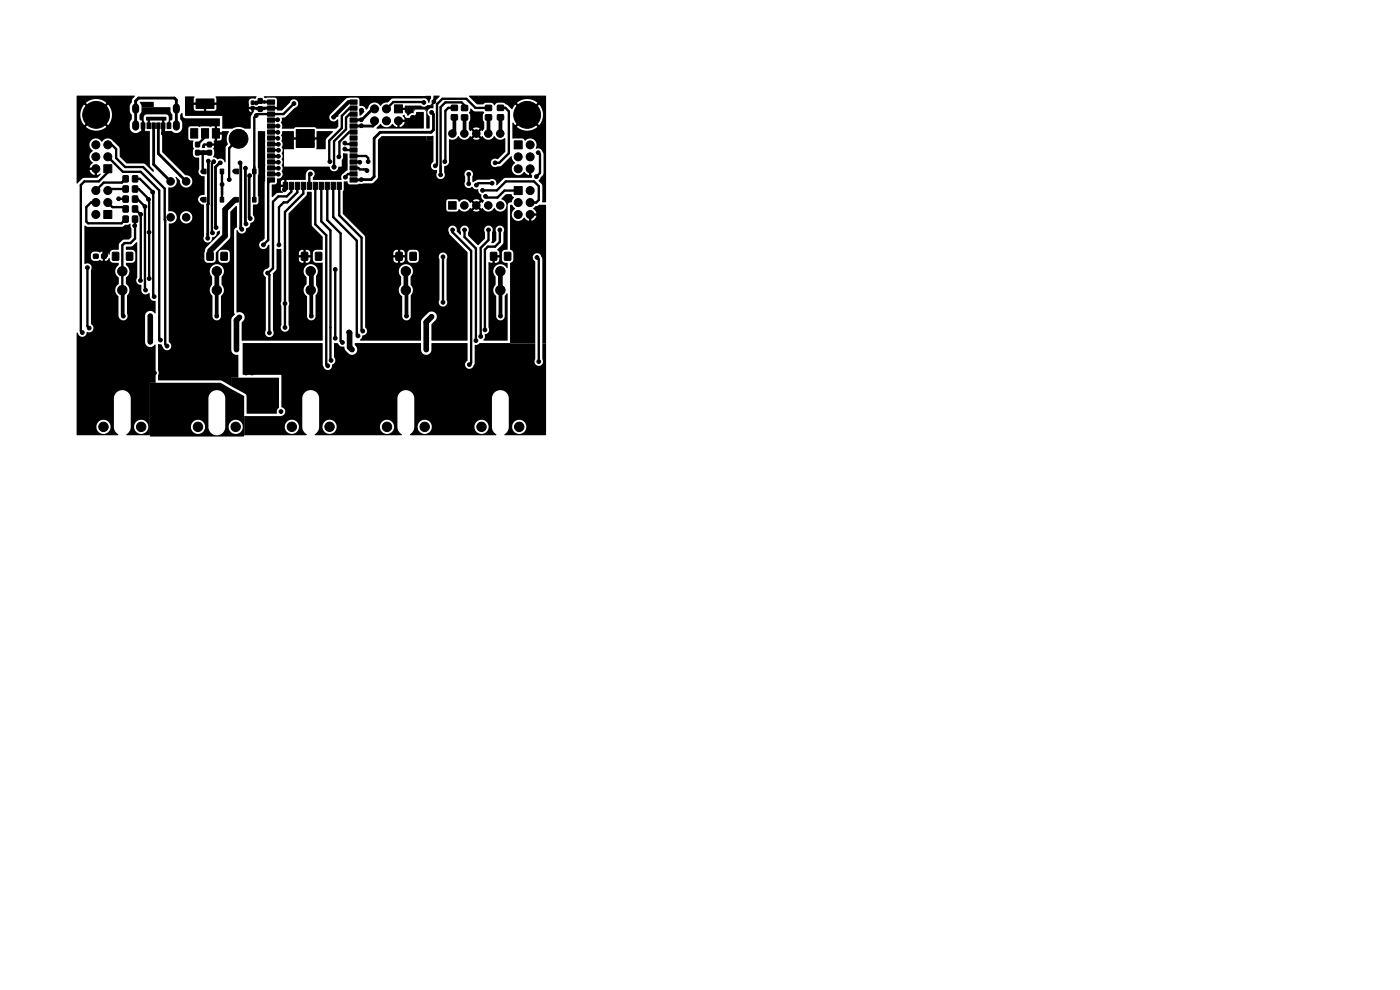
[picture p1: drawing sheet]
<svg xmlns="http://www.w3.org/2000/svg" width="297mm" height="210mm" viewBox="0 0 297 210" stroke-linecap="round" stroke-linejoin="round" font-family="sans-serif">
<g fill="#000" stroke="#000" stroke-width=".21">
<path d="M22 34.9h1.7v1.7h-1.7zM26.1 37.3h1.1v1.3h-1.1zM28.1 37.3h1.1v1.3h-1.1zM29.9 26.1h.8v1.2h-.8zM31.2 26.1h.8v1.2h-.8zM32.2 26.1h.7v1.2h-.7zM33.2 26.1h.7v1.2h-.7zM34.2 26.1h.8v1.2h-.8zM35.4 26.1h.8v1.2h-.8zM40.5 27.3h1.4v2h-1.4zM41.5 30.2h.8v.9h-.8zM41.5 31.9h.8v1h-.8z"/>
<path d="M43 35.9h.7v1h-.7zM42.7 27.3h1.6v2h-1.6zM44 30.2h.9v.9h-.9zM44 31.9h.9v1h-.9zM41.6 21h3.8v2h-3.8zM45 27.3h1.6v2h-1.6zM46.7 35.9h.8v1h-.8zM49.8 35.9h.8v1h-.8zM53.3 22.6h.6v.7h-.6zM53.3 21.4h.6v.7h-.6zM53.6 35.9h.7v1h-.7zM54.8 22.7h.8v.9h-.8z"/>
<path d="M54.8 20.9h.8v1h-.8zM56.7 21.2h1.6v.9h-1.6zM56.7 22.5h1.6v.9h-1.6zM56.7 23.8h1.6v.8h-1.6zM56.7 25h1.6v.9h-1.6zM56.7 26.3h1.6v.9h-1.6zM56.7 27.6h1.6v.9h-1.6zM56.7 28.8h1.6v.9h-1.6zM56.7 30.1h1.6v.9h-1.6zM56.7 31.4h1.6v.9h-1.6zM56.7 32.6h1.6v.9h-1.6zM56.7 33.9h1.6v.9h-1.6z"/>
<path d="M56.7 35.2h1.6v.9h-1.6zM56.7 36.5h1.6v.8h-1.6zM56.7 37.7h1.6v.9h-1.6zM62.9 27.5h3.8v3.8h-3.8zM62.9 27.5h.9v.9h-.9zM62.9 28.9h.9v.9h-.9zM62.9 30.3h.9v.9h-.9zM64.3 27.5h.9v.9h-.9zM64.3 28.9h.9v.9h-.9zM64.3 30.3h.9v.9h-.9zM65.7 27.5h.9v.9h-.9zM65.7 28.9h.9v.9h-.9z"/>
<path d="M65.7 30.3h.9v.9h-.9zM74.3 37.7h1.4v.9h-1.4zM74.3 36.5h1.4v.8h-1.4zM74.3 35.2h1.4v.9h-1.4zM74.3 33.9h1.4v.9h-1.4zM74.3 32.6h1.4v.9h-1.4zM74.3 31.4h1.4v.9h-1.4zM74.3 30.1h1.4v.9h-1.4zM74.3 28.8h1.4v.9h-1.4zM74.3 27.6h1.4v.9h-1.4zM74.3 26.3h1.4v.9h-1.4zM74.3 25h1.4v.9h-1.4z"/>
<path d="M74.3 23.8h1.4v.8h-1.4zM74.3 22.5h1.4v.9h-1.4zM74.3 21.2h1.4v.9h-1.4zM83.7 22.2h1.7v1.7h-1.7zM95.8 22.4h1.2v1h-1.2zM95.8 24.4h1.2v1h-1.2zM97.9 22.4h1.3v1h-1.3zM97.9 24.4h1.3v1h-1.3zM103 22.4h1.3v1h-1.3zM103 24.4h1.3v1h-1.3zM105.5 22.4h1.3v1h-1.3zM105.5 24.4h1.3v1h-1.3z"/>
<path d="M109.1 29.9h1.7v1.7h-1.7zM19.9 54h.9v.8h-.9zM21.6 54h.9v.8h-.9zM22 44.6h1.7v1.7h-1.7zM23.9 53.6h1.3v1.6h-1.3zM26.9 53.6h1.2v1.6h-1.2zM26.1 43.7h1.1v1.2h-1.1zM26.1 45.9h1.1v1.2h-1.1zM26.1 39.5h1.1v1.2h-1.1zM26.1 41.6h1.1v1.3h-1.1zM28.1 43.7h1.1v1.2h-1.1zM28.1 45.9h1.1v1.2h-1.1z"/>
<path d="M28.1 39.5h1.1v1.2h-1.1zM28.1 41.6h1.1v1.3h-1.1zM43 41.9h.7v1h-.7zM43.9 53.6h1.3v1.6h-1.3zM46.9 53.6h1.3v1.6h-1.3zM46.7 41.9h.8v1h-.8zM49.8 41.9h.8v1h-.8zM53.6 41.9h.7v1h-.7zM60.1 38.7h.9v1.5h-.9zM61.4 38.7h.9v1.5h-.9zM62.6 38.7h.9v1.5h-.9zM64 53.6h1.3v1.6h-1.3z"/>
<path d="M63.9 38.7h.9v1.5h-.9zM65.2 38.7h.9v1.5h-.9zM67 53.6h1.2v1.6h-1.2zM66.4 38.7h.9v1.5h-.9zM67.7 38.7h.9v1.5h-.9zM69 38.7h.9v1.5h-.9zM70.3 38.7h.8v1.5h-.8zM71.5 38.7h.9v1.5h-.9zM84 53.6h1.3v1.6h-1.3zM87 53.6h1.3v1.6h-1.3zM95.2 42.8h1.6v1.6h-1.6zM104.1 53.6h1.3v1.6h-1.3z"/>
<path d="M107.1 53.6h1.2v1.6h-1.2zM109.1 39.6h1.7v1.7h-1.7z"/>
<circle cx="20.3" cy="33.3" r=".85"/>
<circle cx="20.3" cy="30.7" r=".85"/>
<circle cx="20.3" cy="35.8" r=".85"/>
<circle cx="20.4" cy="24.4" r="2.85"/>
<circle cx="20.4" cy="24.4" r="1.8"/>
<circle cx="22.9" cy="33.3" r=".85"/>
<circle cx="22.9" cy="30.7" r=".85"/>
<circle cx="30.4" cy="28.4" r=".4"/>
<circle cx="34.7" cy="28.3" r=".4"/>
<circle cx="36.2" cy="38.5" r=".8"/>
<circle cx="39.5" cy="38.5" r=".8"/>
<circle cx="41.1" cy="28.2" r=".4"/>
<circle cx="43" cy="36.4" r=".4"/>
<circle cx="43.2" cy="32.4" r=".4"/>
<circle cx="44.2" cy="34.2" r=".4"/>
<circle cx="45.3" cy="34.3" r=".4"/>
<circle cx="46.7" cy="34.5" r=".4"/>
<circle cx="47.1" cy="39.1" r=".4"/>
<circle cx="48.6" cy="38.1" r=".4"/>
<circle cx="49.8" cy="36.3" r=".4"/>
<circle cx="50.6" cy="29.4" r="2"/>
<circle cx="50.9" cy="34.5" r=".4"/>
<circle cx="52.1" cy="35.7" r=".4"/>
<circle cx="53" cy="37.3" r=".4"/>
<circle cx="54.4" cy="21.8" r=".4"/>
<circle cx="54.4" cy="24.5" r=".4"/>
<circle cx="58.9" cy="25.4" r=".4"/>
<circle cx="58.9" cy="29.3" r=".4"/>
<circle cx="58.9" cy="28.1" r=".4"/>
<circle cx="59" cy="26.7" r=".4"/>
<circle cx="59.1" cy="35.7" r=".4"/>
<circle cx="59.1" cy="33.1" r=".4"/>
<circle cx="59.1" cy="37" r=".4"/>
<circle cx="59.1" cy="30.6" r=".4"/>
<circle cx="59.1" cy="34.4" r=".4"/>
<circle cx="59.1" cy="31.9" r=".4"/>
<circle cx="62.4" cy="22" r=".4"/>
<circle cx="63.3" cy="28.7" r=".3"/>
<circle cx="63.3" cy="30.1" r=".3"/>
<circle cx="64" cy="29.4" r=".3"/>
<circle cx="64" cy="30.8" r=".3"/>
<circle cx="64" cy="28" r=".3"/>
<circle cx="64.7" cy="28.7" r=".3"/>
<circle cx="64.7" cy="30.1" r=".3"/>
<circle cx="65.4" cy="29.4" r=".3"/>
<circle cx="65.4" cy="30.8" r=".3"/>
<circle cx="65.5" cy="28" r=".3"/>
<circle cx="65.8" cy="36.9" r=".4"/>
<circle cx="66.1" cy="28.7" r=".3"/>
<circle cx="66.1" cy="30.1" r=".3"/>
<circle cx="70" cy="34.3" r=".4"/>
<circle cx="70.6" cy="21.5" r=".4"/>
<circle cx="70.8" cy="24.9" r=".4"/>
<circle cx="70.9" cy="35.4" r=".4"/>
<circle cx="71.9" cy="33.3" r=".4"/>
<circle cx="73.2" cy="37.6" r=".25"/>
<circle cx="73.2" cy="31.6" r=".4"/>
<circle cx="73.2" cy="30.4" r=".4"/>
<circle cx="73.3" cy="37.6" r=".4"/>
<circle cx="76.3" cy="34.4" r=".4"/>
<circle cx="76.7" cy="26.7" r=".4"/>
<circle cx="76.7" cy="25.4" r=".4"/>
<circle cx="76.7" cy="38.1" r=".4"/>
<circle cx="76.7" cy="23.4" r=".4"/>
<circle cx="77" cy="21.3" r=".4"/>
<circle cx="77.9" cy="36.2" r=".4"/>
<circle cx="78.1" cy="34.3" r=".4"/>
<circle cx="79.4" cy="23.1" r=".85"/>
<circle cx="79.4" cy="25.6" r=".85"/>
<circle cx="82" cy="23.1" r=".85"/>
<circle cx="82" cy="25.6" r=".85"/>
<circle cx="84.5" cy="25.6" r=".85"/>
<circle cx="87.5" cy="24.9" r=".4"/>
<circle cx="89.9" cy="21.7" r=".4"/>
<circle cx="91.6" cy="23.9" r=".4"/>
<circle cx="92" cy="21.6" r=".4"/>
<circle cx="92.3" cy="35.2" r=".4"/>
<circle cx="93.5" cy="37.1" r=".4"/>
<circle cx="94.4" cy="34.3" r=".4"/>
<circle cx="96" cy="28.3" r=".8"/>
<circle cx="98.5" cy="28.3" r=".8"/>
<circle cx="99.4" cy="37" r=".4"/>
<circle cx="99.4" cy="39" r=".4"/>
<circle cx="101" cy="28.3" r=".8"/>
<circle cx="101.1" cy="39.3" r=".4"/>
<circle cx="103.6" cy="28.3" r=".8"/>
<circle cx="104.4" cy="38.9" r=".4"/>
<circle cx="105" cy="34.5" r=".4"/>
<circle cx="106.1" cy="28.3" r=".8"/>
<circle cx="109.9" cy="33.3" r=".85"/>
<circle cx="109.9" cy="35.8" r=".85"/>
<circle cx="111.8" cy="24.4" r="2.85"/>
<circle cx="111.8" cy="24.4" r="1.8"/>
<circle cx="112.5" cy="30.7" r=".85"/>
<circle cx="112.5" cy="35.8" r=".85"/>
<circle cx="112.5" cy="33.3" r=".85"/>
<circle cx="113.8" cy="37.5" r=".4"/>
<circle cx="114.2" cy="32.4" r=".4"/>
<circle cx="18.5" cy="56.8" r=".4"/>
<circle cx="20.3" cy="54.4" r=".4"/>
<circle cx="20.3" cy="45.5" r=".85"/>
<circle cx="20.3" cy="40.4" r=".85"/>
<circle cx="20.3" cy="43" r=".85"/>
<circle cx="22.4" cy="49.8" r=".4"/>
<circle cx="22.9" cy="40.4" r=".85"/>
<circle cx="22.9" cy="43" r=".85"/>
<circle cx="24.5" cy="54.4" r=".4"/>
<circle cx="25.2" cy="42.2" r=".4"/>
<circle cx="25.9" cy="57.5" r="1"/>
<circle cx="27.7" cy="54.4" r=".4"/>
<circle cx="28.6" cy="47.9" r=".4"/>
<circle cx="29.8" cy="59.5" r=".4"/>
<circle cx="29.8" cy="45.5" r=".4"/>
<circle cx="30.8" cy="43.8" r=".4"/>
<circle cx="31.5" cy="42.3" r=".4"/>
<circle cx="31.6" cy="49.3" r=".4"/>
<circle cx="31.6" cy="59.1" r=".4"/>
<circle cx="32.4" cy="40.8" r=".4"/>
<circle cx="32.5" cy="40.8" r=".25"/>
<circle cx="36.2" cy="46.1" r=".8"/>
<circle cx="39.5" cy="46.1" r=".8"/>
<circle cx="42.9" cy="42.3" r=".4"/>
<circle cx="44.1" cy="50.5" r=".4"/>
<circle cx="44.6" cy="54.4" r=".4"/>
<circle cx="45.1" cy="49.4" r=".4"/>
<circle cx="45.8" cy="48.3" r=".4"/>
<circle cx="46" cy="57.5" r="1"/>
<circle cx="47.5" cy="54.4" r=".4"/>
<circle cx="49.8" cy="42.4" r=".4"/>
<circle cx="51.3" cy="48.6" r=".4"/>
<circle cx="52.2" cy="47.5" r=".4"/>
<circle cx="53.1" cy="46.4" r=".4"/>
<circle cx="55.9" cy="51.9" r=".4"/>
<circle cx="56.8" cy="57.9" r=".4"/>
<circle cx="59.2" cy="51.9" r=".4"/>
<circle cx="60.3" cy="40.3" r=".4"/>
<circle cx="63.4" cy="44.8" r=".4"/>
<circle cx="64.5" cy="54.4" r=".4"/>
<circle cx="65.2" cy="44.2" r=".4"/>
<circle cx="65.4" cy="42.6" r=".4"/>
<circle cx="65.9" cy="57.5" r="1"/>
<circle cx="67.6" cy="54.4" r=".4"/>
<circle cx="71.1" cy="57.2" r=".4"/>
<circle cx="84.7" cy="54.4" r=".4"/>
<circle cx="86.1" cy="57.5" r="1"/>
<circle cx="87.6" cy="54.4" r=".4"/>
<circle cx="94" cy="54.5" r=".4"/>
<circle cx="96" cy="48.8" r=".4"/>
<circle cx="98.5" cy="43.6" r=".8"/>
<circle cx="98.6" cy="48.8" r=".4"/>
<circle cx="101" cy="43.6" r=".8"/>
<circle cx="102.4" cy="40.4" r=".4"/>
<circle cx="103" cy="41.7" r=".4"/>
<circle cx="103.6" cy="43.6" r=".8"/>
<circle cx="103.6" cy="48.8" r=".4"/>
<circle cx="104.6" cy="54.4" r=".4"/>
<circle cx="106" cy="48.8" r=".4"/>
<circle cx="106.1" cy="43.6" r=".8"/>
<circle cx="106.1" cy="57.5" r="1"/>
<circle cx="107.7" cy="54.4" r=".4"/>
<circle cx="109.9" cy="43" r=".85"/>
<circle cx="109.9" cy="45.5" r=".85"/>
<circle cx="112.5" cy="40.4" r=".85"/>
<circle cx="112.5" cy="43" r=".85"/>
<circle cx="112.5" cy="45.5" r=".85"/>
<circle cx="113.9" cy="54.6" r=".4"/>
<circle cx="17.5" cy="70.5" r=".4"/>
<circle cx="18.9" cy="69.6" r=".4"/>
<circle cx="25.9" cy="61.5" r="1"/>
<circle cx="26.2" cy="67.1" r=".4"/>
<circle cx="30.9" cy="61.6" r=".4"/>
<circle cx="31.9" cy="72.5" r=".4"/>
<circle cx="31.9" cy="67.1" r=".4"/>
<circle cx="32.7" cy="62.9" r=".4"/>
<circle cx="32.8" cy="79.1" r=".4"/>
<circle cx="34" cy="72.1" r=".4"/>
<circle cx="35.4" cy="73.4" r=".4"/>
<circle cx="46" cy="67.1" r=".4"/>
<circle cx="46" cy="61.5" r="1"/>
<circle cx="50.2" cy="74.2" r=".4"/>
<circle cx="50.8" cy="67.3" r=".4"/>
<circle cx="52.2" cy="79.1" r=".4"/>
<circle cx="53.5" cy="79.1" r=".4"/>
<circle cx="57.1" cy="70.6" r=".4"/>
<circle cx="59.6" cy="75.7" r=".4"/>
<circle cx="60.5" cy="69.5" r=".4"/>
<circle cx="60.5" cy="64.4" r=".4"/>
<circle cx="61" cy="76.6" r=".4"/>
<circle cx="62.4" cy="75.6" r=".4"/>
<circle cx="65.9" cy="61.5" r="1"/>
<circle cx="66" cy="67.1" r=".4"/>
<circle cx="69.5" cy="77.6" r=".4"/>
<circle cx="70.2" cy="76.5" r=".4"/>
<circle cx="71.1" cy="71.8" r=".4"/>
<circle cx="72.1" cy="79.1" r=".4"/>
<circle cx="72.6" cy="72.6" r=".4"/>
<circle cx="73.7" cy="79.1" r=".4"/>
<circle cx="74" cy="70.5" r=".4"/>
<circle cx="74.7" cy="74.2" r=".4"/>
<circle cx="75.9" cy="71.2" r=".4"/>
<circle cx="77" cy="70.2" r=".4"/>
<circle cx="86.1" cy="61.5" r="1"/>
<circle cx="86.2" cy="67.1" r=".4"/>
<circle cx="90.4" cy="74.2" r=".4"/>
<circle cx="91.6" cy="67.2" r=".4"/>
<circle cx="92.2" cy="79.1" r=".4"/>
<circle cx="93.7" cy="79.1" r=".4"/>
<circle cx="94" cy="64.1" r=".4"/>
<circle cx="99.6" cy="77.3" r=".4"/>
<circle cx="101" cy="72.3" r=".4"/>
<circle cx="102" cy="71.4" r=".4"/>
<circle cx="102.9" cy="70" r=".4"/>
<circle cx="106.1" cy="61.5" r="1"/>
<circle cx="106.2" cy="67.1" r=".4"/>
<circle cx="112.3" cy="79.1" r=".4"/>
<circle cx="113.7" cy="79.1" r=".4"/>
<circle cx="114.3" cy="76.7" r=".4"/>
<circle cx="21.9" cy="90.5" r="1"/>
<circle cx="29.9" cy="90.5" r="1"/>
<circle cx="42" cy="90.5" r="1"/>
<circle cx="50" cy="90.5" r="1"/>
<circle cx="57.9" cy="81.4" r=".4"/>
<circle cx="57.9" cy="83.3" r=".4"/>
<circle cx="58.3" cy="85.6" r=".4"/>
<circle cx="59.6" cy="87.3" r=".4"/>
<circle cx="60.8" cy="85.6" r=".4"/>
<circle cx="61" cy="82.4" r=".4"/>
<circle cx="61.9" cy="90.5" r="1"/>
<circle cx="69.9" cy="90.5" r="1"/>
<circle cx="82.1" cy="90.5" r="1"/>
<circle cx="90.1" cy="90.5" r="1"/>
<circle cx="102.1" cy="90.5" r="1"/>
<circle cx="110.1" cy="90.5" r="1"/>
</g>
<path d="M28.8 22.7v.7M28.8 26.3v.7M37.4 22.7v.7M37.4 26.3v.7" fill="none" stroke="#000" stroke-width="1.5"/>
<g fill="none" stroke="#000" stroke-width=".8">
<path d="M30.3 26.7v1.7M30.3 28.4h.1M34.6 26.7l.1 1.6M75 21.7h-1l-3.2 3.2M96.4 24.9v3l-.4 .4M98.6 24.9l-.1 3.4M103.6 24.9v3.4M106.2 24.9l-.1 3.4M25.9 61.6l.1 5.3 .2 .2M46 61.6v5.5M46 61.6h.1M66 61.6v5.5"/>
<path d="M66 61.6h.1M86.1 61.6l.1 .1v5.4M106.1 61.6l.1 5.5"/>
</g>
<g fill="none" stroke="#000" stroke-width=".5">
<path d="M22.9 35.8v.8l-1.9 1.9h-3.1l-.8 .7v31l.4 .3M22.9 33.3l3.2 3.1h3.7l4 4v31.5l.2 .2M22.9 30.7h.8l.9 .9v1.9l1.9 1.9h3.9l4.5 4.6 .2 33 .3 .4M26.6 37.9l-.7 .8h-3.9l-1.7 1.7M28.6 37.9h1.1l2.8 2.9v21.9l.2 .2M43 32.6v3.8M43.5 28.3v.8l-1.6 1.6M45.3 34.3l-.3 .4v14.6l.1 .1h-.1M47.1 39.1h.1M47.1 36.4v6M48.6 38.1h.1M50.6 29.4l-2 2v6.7"/>
<path d="M53.6 22.9h1.3l.2 .2M53.9 36.3v.1M55.1 21.4l-.4 .4h-1.1M57.5 29.3h1.4M57.5 28l1.4 .1M57.5 31.8l1.6 .1M57.5 38.2l-.6 .6v12.1l-1 1M61.8 39.4v1.3l-1 1h-1.7l-1.2 1.1v14.1l-1.1 1 .3 .4v12.3M62.4 22l-2.3 2.2h-5.4l-.8 .7v17.5M63.1 39.4v1.4l-2.1 2.1h-.8l-1 1v8M64.3 39.4v1.7l-3.8 3.9v24.5M65.8 36.9l-.2 .2v2.3"/>
<path d="M66.9 39.4v8.2l2.3 2.3v27.4l.3 .3M68.2 39.4v7.6l1.9 1.9v27.4l.1 .2M69.4 39.4v7.3l2.9 2.8v22.9l.3 .4-.1-.2M70.7 39.4v6.7l5 5v19.9l.2 .2M72 39.4v6.3l4.7 4.7v19.6l.3 .2M73.2 30.4l.1 .2h1.7M73.4 31.8l-.2-.2 .3 .2h1.5M75 28h-.9l-2.1 2.1v3l-.1 .2M75 24.2h-.8l-.8 .8v2.4l-2.5 2.6v5.4M75 22.9h-.8l-1.7 1.7v2.6l-2.7 2.6v4.4l.2 .1M75 34.4h1.3M75 35.6h1l.3 .3h1.3l.3 .3"/>
<path d="M75 33.1h2.7l.4 .4v.8M75 36.9h-1.2l-.6 .7M89.9 21.7l-6.5-.1-1.4 1.5M96.4 22.9h-1.3l-.6 .6v10.7l-.1 .1M98.6 22.9v-.5l-.7-.7h-3.4l-1 1v14.4M99.4 37v2M103.6 22.9h-2.7l-2-1.9h-5l-1.2 1.1v12.8l-.4 .3M104.4 38.9h-2.9l-.4 .4M106.2 22.9h1l.7 .7v8.9l-2 2h-.9M114.2 32.4l.4 .4v3.9l-.8 .8M18.5 56.8v12.4l.4 .4M20.3 43h-1l-1 .9v3.1l.4 .4h7.1l.8-.9"/>
<path d="M22.9 43l1 .9h2.4l.3 .4M22.9 45.5l.1 .1M26.6 40.1h-3.4l-.3 .3M26.6 42.2h-1.4l-.2 .1M28.6 46.5v4.1l-.9 1h-1.3l-.5 .4v9.6M28.6 42.2h.6l1.6 1.6v17.6l.1 .2M28.6 44.3l1.2 1.2v14M28.6 40.1h.8l2.2 2.2v16.8M29.8 45.5h.1M31.6 49.3h.1M31.6 59.1h.1M45 43.5h.1"/>
<path d="M45 49.4h.1M71.1 57.2v14.6M94 54.4v9.7M96 48.8v.5l3.9 3.9v23.8l-.3 .3M98.6 48.8v1.5l2.4 2.4v19.6M102.4 40.4h3l1.9-1.9h6l1 1v2.9l-.6 .6h-1.2M103.6 48.8v2.1l-1.6 1.7v18.8M106 48.8v2.5l-1 1h-1.5l-.6 .7v17M109.9 40.4h-2.9l-1.5 1.5h-2.2l-.3-.2M114 54.5l-.1 .1 .4 .4v21.7"/>
</g>
<g fill="none" stroke="#000" stroke-width=".6">
<path d="M28.8 26.6v-5.2l.6-.6h7.6l.4 .4v5.4M32.6 26.7v8.2l3.6 3.6M33.6 26.7v5.9l5.9 5.9M44.2 34.2l-.1 16.3M46.7 34.5l-1 .9v12.7l.1 .2h-.1M50.9 34.5l.2 .2v13.7M52.1 35.7v11.7l.1 .1M52.1 35.7h.1M53 37.3l-.1 8.8 .2 .3h-.1M55.1 21.6h2.4M57.5 21.6v.1M57.5 22.9h-2l-.4 .5"/>
<path d="M57.5 30.6h1.6M57.5 35.6l1.6 .1M57.5 34.4h1.6M57.5 33.1h1.6M57.5 36.9l1.6 .1M57.6 25.4h1.3M57.7 26.7h1.3M79.4 25.6v.8l-.3 .3h-4.1M79.4 23.1h-.3l-2.4 2.4h-1.7M91.6 23.9l.4 .3v3.3l-.6 .6h-10.8l-1.2 1.2v8.2l-.7 .6-3.7 .1M51.1 48.4l.2 .2v-.1M51.1 48.4h.1"/>
</g>
<path d="M22.4 49.8v4.2l-.4 .4M49.8 42.4l-2 2.1v5.5l-3.2 3.2v1.2M31.9 67.1v5.4M50.8 67.3l-.6 .6v6.3M74 70.5l.2 .1v3.1l.5 .5M91.6 67.2l-1.2 1.1v5.9" fill="none" stroke="#000" stroke-width="1.2"/>
<path d="M43.2 32.4l-.2 .2" fill="none" stroke="#000" stroke-width=".25"/>
<path d="M41.9 32.4h2.5M46 57.6v4M66 57.6v4M86.1 57.6v4M106.1 57.6v4" fill="none" stroke="#000" stroke-width="1"/>
<g fill="#000">
<path d="M16.3 20.3h12.3v.2l-.6 .6v.6l-.5 .9v1l.5 .8v.8l-.5 1v.8a1.25 1.25 0 0 0 .8 1.1 1.25 1.25 0 0 0 1.4-.3h2.1v7.2l.2 .4 .6 .7-.1 .4-1.9-1.8h-3.8l-1.4-1.4-.1-2-1.1-1.1a1.56 1.56 0 0 0-2.6-.1 1.41 1.41 0 0 0-2.3-.3 1.41 1.41 0 0 0 .4 2.2 1.48 1.48 0 0 0 0 2.5l-.5 .6-.2 .4h.9v.5h-.9l.2 .5 .3 .3 .6 .3v-.9h.5v.9l.6-.3 .1 .2-.7 .7-3 .1-1.3 1.1v-14.5h.7l.2 1 .7 1.2 1.2-1.3 .4 .4-1.3 1.2a3.4 3.4 0 0 0 4.4 0l-1.3-1.2 .4-.4 1.2 1.3a3.3 3.3 0 0 0 0-4.4l-1.2 1.2-.4-.3 1.3-1.3a3.4 3.4 0 0 0-4.4 0l1.3 1.3-.4 .3-1.2-1.2-.7 1.1-.2 1.1h-.7zM29.6 24.4v.9zM29.7 21.6h2.9v1.1h-2.6zM31 24.8h4.2l.1 .7-.4 .1-.1 1.3-.3-.1-.1-1.2h-2.6l-.1 1.2-.3 .1-.1-.1v-1.2l-.3-.1zM30 22.7l6.1 .1 .1 1 .4 .5v1l-.3 .3h-.2v1.3l-.5-.1 .2-1.9-.3-.5-4.4-.1a.63 .63 0 0 0-.6 .6l.1 2.9h1.2h-2.1h.4v-2.2h-.3l-.2-.3v-1l.4-.6zM34.4 27.8h2a1.32 1.32 0 0 0 1.3 .4 1.32 1.32 0 0 0 1-1.1v-1.1l-.5-.8v-.8l.4-.5 .1 .1 .1 .7 .4 .4h7.4v1.6l-.6 .1v1.2h1l.2-.2h1.3l.1 .2-.5 1.1 .3 1.5-.5 .7v3l-.2 .1a1.08 1.08 0 0 0-1.6-.6l-.9-.5 .2-.5v-.6a1.22 1.22 0 0 1 0-1.3h-1.9v.5h-.5l-.2-.2 .1-.5 .4-.4 2.1 .1-.1-.5 .3-.1v-1.3h.4v1.3h.7l.3-.3v-1h-1.4v-1.7l-.9 .1-.4-.1h-1.6l-.3 .1-.4-.1h-1.7l-.3 .4v2.2l.2 .3 .8 .2-.1 1.1a1.14 1.14 0 0 1 0 1.2v.5a.73 .73 0 0 0 .7 .7l.6 .1v2.4a1.01 1.01 0 0 0 .7 1.5l.5 .1v3.7l-.5 .2a.92 .92 0 0 0-.8 .7 .92 .92 0 0 0 .4 1l.8 .4v6.6a.93 .93 0 0 0 .7 1.3 .93 .93 0 0 0 1-1.1 1.09 1.09 0 0 0 1.1-1.2l.5-.2v.7l-3 3.2-.2 .9v1.3a.74 .74 0 0 0 .7 .7h1.1l.4-.2 .2-.5h.5a.74 .74 0 0 0 .7 .7h1.2l.4-.2 .2-.5v-1.3a.74 .74 0 0 0-.7-.7h-1.1a.74 .74 0 0 0-.7 .7v1.3h-.5v-1.4l3-3.1 .1-5.5 1.3-1.3 .1 4.5-.5 .4-.1 .3v17.3l.1 .5-.6 .6-.1 .5v6.4a1.21 1.21 0 0 0 1.4 1.1l.1 4.8h-1.6v1.8l-2.2-1.2h-13.2l-.1-.1 .2-1.5-.2-.5v-5.6h.7l.2 .4a.94 .94 0 0 0 1.4 .8 .94 .94 0 0 0 .1-1.6l-.1-11h8.7l.2 .7 .4 .5v4.2a.9 .9 0 0 0 .9 1 .9 .9 0 0 0 .9-1v-4.2a1.56 1.56 0 0 0 .1-2.4v-1.7a1.51 1.51 0 0 0 0-2.2 1.51 1.51 0 0 0-2.2 .1 1.51 1.51 0 0 0 .2 2.1v1.7l-.4 .7-.1 .5h-8.7v-14.1l.2-.1a1.3 1.3 0 0 0 1.5-1.3h.7v.2a1.31 1.31 0 0 0 2.1 .8 1.31 1.31 0 0 0-.2-2.2 1.31 1.31 0 0 0-1.9 1.2h-.7v-.2a1.41 1.41 0 0 0-1.8-1.1v-5.1a1.38 1.38 0 0 0 1.6-.5 1.38 1.38 0 0 0-.1-1.6l.2-.1 .8 .8a1.31 1.31 0 0 0 1.3 1.5 1.31 1.31 0 0 0 1.3-1.5 1.31 1.31 0 0 0-1.5-1.2l-4.9-4.9zM54.7 27.9l1.4-.1 .1 .1-.1 22.7-.4 .4a.92 .92 0 0 0-.5 1.6 .92 .92 0 0 0 1.6-.5l.2-.2 .2 .1v4.5l-.4 .5a.97 .97 0 0 0-.9 .8 .97 .97 0 0 0 .5 1v11.3a.91 .91 0 0 0 .8 1.4 .91 .91 0 0 0 .7-1.4v-12.1l.8-1v-4.1l.1-.1h.8l.1 .1v11l-.2 .5 .2 .5v4.1a.91 .91 0 0 0 .8 1.4 .91 .91 0 0 0 .7-1.5v-4l.2-.5-.2-.5v-2.4h3.2a1.85 1.85 0 0 0 .7 1.4v4.1a.9 .9 0 0 0 .9 1 .9 .9 0 0 0 .9-1l.1-4.4a1.56 1.56 0 0 0 .1-2.1v-2a1.51 1.51 0 0 0-.3-2.2 1.51 1.51 0 0 0-2.2 .4 1.51 1.51 0 0 0 .4 2.1v1.4l-.4 .6-.2 .7h-3.2v-6.9h2.2a.88 .88 0 0 0 .6 1.1h.4v-1.1h.5v1.1a.78 .78 0 0 0 .9-.7v-.4h-4.6v-.5h3.2v-1.1h.5v1.1h.9a.87 .87 0 0 0-.6-1.1h-.8a.78 .78 0 0 0-1 .7v.4h-2.2v-8.8l3.7-3.7 .3-.9h.8l.1 .1 .1 7 2.3 2.4-.1 2.8h-1.3a.74 .74 0 0 0-.7 .7v1.3a.74 .74 0 0 0 .7 .7h1.3l.1 .1-.1 16.5h-17l-.1-3.9a1.14 1.14 0 0 0 .5-1.5 1.14 1.14 0 0 0-1.5-.6l-.1-.1v-17.3l.1-.1a1.02 1.02 0 0 0 1.2 .7 1.02 1.02 0 0 0 .8-1.1 1.16 1.16 0 0 0 .9-1.1 .94 .94 0 0 0 .8-.7 .94 .94 0 0 0-.3-1v-2.2l.9-.1 .2-.4-.1-1.4v-4.3l.1-.3-.1-1.4zM59.9 27.8h2.4v1.3h.8v-.4l.2 .1 .4-.1 .3 .3 .4-.3 .3 .1 .4-.1 .3 .3 .4-.3 .5 .1-.1-.3-.4 .2-.4-.4-.3 .4-.4-.2-.3 .2-.4-.4-.3 .4-.3-.2-.3 .2v-.7h.8l.1 .1 .2-.1h1.1l.2 .1 .1-.1-.1-.2-.2 .2h-1.1l-.1-.2-.2 .2h-.8l.1-.3h3.1l.1 1.4h.7l.1-1.3h3.4v.2l-1.5 1.6-.1 2.1-1.8-.1-.1-2h-.7v1.4l-.9 .1-2.3-.1-.1-.2h.8l.1 .1 .2-.1h1.1l.2 .1 .1-.1-.1-.2-.2 .2h-1.1l-.1-.2-.2 .2h-.8v-.7l.2 .1 .4-.1 .3 .3 .4-.3 .3 .1 .4-.1 .3 .3 .4-.3 .4 .1v-.3l-.4 .2-.4-.4-.3 .4-.4-.2-.3 .2-.4-.4-.3 .4-.3-.2-.3 .2v-.5h-.8l.1 2-2.1 .1v3.6l9.6 .1a.97 .97 0 0 0 1 .9 .97 .97 0 0 0 1-1h.6v-1.3l.3-.5v-1l.9 .1v3.4l-.8 .8a1.03 1.03 0 0 0-.4 1.3l-6 .1-.1-.6a.92 .92 0 0 0-.4-1.5 .92 .92 0 0 0-1.1 1l-.1 1.1h-4v1.4l-1.2 .1v.7l.5 .4-1.4 .2-1 .8v-2.6h2.6v-1a.55 .55 0 0 0-.7 .4v.6h-1.9l.9-.2 .2-1.1a1.04 1.04 0 0 0 1-.5 1.04 1.04 0 0 0 0-1.2 1.1 1.1 0 0 0-.1-1.2l.1-.1a1.23 1.23 0 0 0-.1-1.2h.1a.95 .95 0 0 0-.1-1.2l.1-.1a1.09 1.09 0 0 0 0-1.2v-.1a1.24 1.24 0 0 0-.1-1.3l.1-.4h4.1l.1 .1 .2-.1h1.1l.2 .1 .1-.1-.1-.2-.2 .2h-1.1l-.1-.2-.2 .2h-4.1l-.2-.7zM70.5 24.5l3.1-3.1 1.6 .1v.4h-1.5v.4l-1.8 1.9-.2 .6-1 .4-.3-.3zM76.3 23.1l.6-.1 .4 .6-.9 .9-.1-.1zM85 22.8h.9v-.4h.5v2l-.5-.6v-.5h-.9zM87.8 23.2h.6l-.4 .2-.2 .5z"/>
<path d="M80.6 26.3h.1a1.55 1.55 0 0 0 2.6 0l.6 .5 .4 .2v-.9h.5v.9l.2-.1 .6-.4 .3-.6h-.9v-.5h.9l-.4-.9 .3-.1 .2 .4 .4 .2h.5l.5-.5a.79 .79 0 0 0 .9-.7h1.6l-.1 3.5h-9.9v-.2zM89.8 23.2h.6v.6a.65 .65 0 0 0-.6-.6zM90.6 22.3h.3zM39.3 20.5h1.9l-.1 1.2h4.8v-.8l-.2-.3 .1-.2 8.6 .1-.2 .5-.8-.1a.65 .65 0 0 0-.6 .6v1.2h1.2l.5 .2h1.7l.1-.2h2.4l.1-1.5-.2-.3-.3-.2-2 .1-.3-.2 .1-.2 35.2-.1 .1 .5-.3 .8a.17 .17 0 0 1-.1 .2 .17 .17 0 0 1-.2-.1 .9 .9 0 0 0-1.2-.8h-6.3l-1.1 .9a1.64 1.64 0 0 0-1.5 .7 1.41 1.41 0 0 0-1.5-.7 1.41 1.41 0 0 0-1.1 1.2l-.4 .3a1.35 1.35 0 0 0-1.4-.9l-.1-1.3-.2-.3-1.8-.1-.9 .4-3.4 3.4v.7l.4 .5 .6 .1 .8-.5 .1 1.5-.5 .5h-4.1l-.5-.3h-3.9l-.5 .3h-2.4l-.1-.2a1.11 1.11 0 0 0-.2-1.1l.2-.4v-.6l.8-.2 1.9-1.9a.92 .92 0 0 0 .5-1.6 .92 .92 0 0 0-1.6 .5l-1.6 1.6h-.9l-.2-.2h-2.4l-.2 .2h-1.8l-.1-.2h-.4v.6l-.6 1-.1 2.5h-1.2l-.8-.3-.7-.1-1.1 .4h-2l-.1-.1v-2.6h-7.9l-.1-2.4h1.9v.9l.5 .4h1.7v-1.3h.4v1.3h1.8l.4-.3h6.9l.1 .4 .4 .2v-.6h-7.4v-1h-6.7zM90.4 28.9l1.5-.1 .1 .9h-1.6zM86.4 22.4h2.9a.9 .9 0 0 0 1.3-.1h1.4l-.1 .6a.99 .99 0 0 0-1.2 .6 .99 .99 0 0 0 .5 1.2v2.4l-.8 .2v-4.1h-2.6v.8h-.6l-.5 .5h-.3zM92 20.3h1.2l.1 .1-1.2 1.3-.1 .6h-1a1 1 0 0 0 .7-1zM99.8 23.1l.2-.1 .6 .6h1.9l.2 .3-.3 .5v.9l.3 .6v1.4l-.3 .5-.3-.2-.7 .7-.3-.4 .7-.6a1.28 1.28 0 0 0-1.5 0l.7 .6-.3 .4-.7-.7a.24 .24 0 0 1-.3 .2 .24 .24 0 0 1-.2-.3v-1.6l.2-.5 .1-.9-.3-.6zM80.9 28.9h9.5v.8h1.6v4.6a.98 .98 0 0 0-.5 1.2 .98 .98 0 0 0 1.2 .6v.4a.91 .91 0 0 0 .8 1.5 .91 .91 0 0 0 .7-1.5v-1.3a.99 .99 0 0 0 1-1.1v-4.5l.2-.1a1.42 1.42 0 0 0 1.8-.6 1.42 1.42 0 0 0 1.3 .7 1.42 1.42 0 0 0 1.3-.7l.2 .2 .7-.7 .3 .3-.7 .7 .8 .2 .7-.2-.7-.7 .3-.3 .7 .7a.17 .17 0 0 1 .2-.2 .17 .17 0 0 1 .2 .1 1.37 1.37 0 0 0 2.4-.1 1.47 1.47 0 0 0 2.2 .4l.1 2.9-1.6 1.6a.92 .92 0 0 0-1.5 .7 .92 .92 0 0 0 1.5 .8l.8-.2 2-1.9 .2 .1a1.67 1.67 0 0 0 .7 1.3 1.41 1.41 0 0 0-.3 2.2 1.41 1.41 0 0 0 2.2-.4l.6 .6 .4 .1v-.9h.5l.2 1.5h-5.7l-1.7 1.6h-.2a.96 .96 0 0 0-.3-1.1 .96 .96 0 0 0-1.1-.1h-2.6l-1 .5-.1-.1v-1a.92 .92 0 0 0-.8-1.4 .92 .92 0 0 0-.7 1.4v1a.94 .94 0 0 0 .2 1.2 .94 .94 0 0 0 1.3-.1 1.17 1.17 0 0 0 1.2 .6l.1 .1a1.36 1.36 0 0 0 .6 1.1 1.07 1.07 0 0 0 .6 1.2l-.3 .4-.3-.1-.7 .6-.3-.3 .7-.7a1.28 1.28 0 0 0-1.5 0l.7 .7-.3 .3-.7-.6-.3 .1a1.39 1.39 0 0 0-2.3-.2l-.3-.4-.3-.1h-1.7l-.4 .4v1.8l.2 .3 2 .1 .5-.6a1.47 1.47 0 0 0 2.4-.2l.2 .2 .7-.7 .3 .4-.7 .7 .8 .2 .7-.2-.7-.7 .3-.4 .7 .7 .2-.2a1.42 1.42 0 0 0 1.3 .8 1.42 1.42 0 0 0 1.3-.8 1.35 1.35 0 0 0 2.3 .3 1.35 1.35 0 0 0-.8-2.2l1-1h1.1l.2 .4 .3 .3-.4 1a.82 .82 0 0 0-.9 .7v9.3l-.1 .1a.85 .85 0 0 0-1.1 .7v1.3a.74 .74 0 0 0 .7 .7l.5 .1v1l-.1 .1a1.54 1.54 0 0 0-2.4-.5 1.54 1.54 0 0 0-.1 2.3v1.7a1.58 1.58 0 0 0 .2 2.4v4.2a.9 .9 0 0 0 .9 1 .9 .9 0 0 0 .9-1v-4.2l.5-.6 .1 10-5 .1-.1-.3a.99 .99 0 0 0 .2-1 1.01 1.01 0 0 0 .8-1.6v-13.7l.2-.1 .7 .1v-1.1h.5v1.1h.2a.74 .74 0 0 0 .7-.7v-.4h-1.4v-.4l.1-.1h1.3v-.7l-.4-.4 1.3-1.4v-2.3a.92 .92 0 0 0-.8-1.4 .92 .92 0 0 0-.7 1.4v1.7l-.5 .5-.5 .1-.1-.2 .2-.4v-1.8a.91 .91 0 0 0-.8-1.3 .91 .91 0 0 0-.7 1.4v1.3l-1.5 1.4-2.1-2v-.8a.91 .91 0 0 0-.8-1.3 .91 .91 0 0 0-.7 1.4l-.1 .5-.8-.7a.93 .93 0 0 0-1.1-1.2 .93 .93 0 0 0-.5 1.6l3.9 4v18.7h-7.6l-.1-3.4a2.74 2.74 0 0 0 1.2-1.6 1.11 1.11 0 0 0-.6-1 1.11 1.11 0 0 0-1.2 .1l-1.5 1.7-.1 4.3-12.9-.1v-.1l.4-.5a.52 .52 0 0 1 .6-.6 .96 .96 0 0 0 .1-1.6v-7.8h7.1l.2 .7 .5 .6v4.1a.9 .9 0 0 0 .9 1 .9 .9 0 0 0 .9-1v-2.9h6a.91 .91 0 0 0 1.2 .9 .91 .91 0 0 0 .4-1.4v-8.6a.91 .91 0 0 0-.8-1.4 .91 .91 0 0 0-.7 1.4v8.6l-.1 .5h-6l.1-1.5a1.56 1.56 0 0 0-.1-2.2v-1.7a1.51 1.51 0 0 0 0-2.2 1.51 1.51 0 0 0-2.2 .1 1.51 1.51 0 0 0 .2 2.1v1.7l-.4 .7-.1 .5h-7.1v-7h6v.4a.78 .78 0 0 0 .9 .7v-1.1h.5v1.1h.3a.74 .74 0 0 0 .7-.7h.5a.74 .74 0 0 0 .7 .7h1.2l.4-.2 .2-.5v-1.3a.74 .74 0 0 0-.7-.7h-1.1a.74 .74 0 0 0-.7 .7v1.3h-.5v-.4h-8.4v-.5h6.9v-1.1h.5v1.1h1v-.4a.78 .78 0 0 0-1-.7h-.7a.74 .74 0 0 0-.7 .7v.4h-6l-.1-4-4.7-4.8v-4.7l.2-.3 .1-1.8h.7l.2 .5 .3 .1 4.6-.2 .4-.2 .9-.9 .1-8.1zM99.5 20.3l16.3 .1v22.4l-.1 .1h-.7v-3.6l-.8-1 1.1-1.5-.1-4.4a1.24 1.24 0 0 0-1.5-.9 1.45 1.45 0 0 0-.4-1.9 1.45 1.45 0 0 0-2 .2l-.4-.4h-2.2v-3.4h.2l.4 .6 1.2-1.3 .4 .4-1.3 1.2a3.4 3.4 0 0 0 4.4 0l-1.2-1.2 .3-.4 1.3 1.3a3.3 3.3 0 0 0 0-4.4l-1.3 1.2-.3-.3 1.2-1.3a3.4 3.4 0 0 0-4.4 0l1.3 1.3-.4 .3-1.2-1.2-.7 1-1-1-.8-.4h-1.2l-.7 .6-.3-.4-.5-.2h-1.1l-.5 .3h-1.3l-1.7-1.6zM17.9 47.9l.7 .2h7.1l.8-.4 1.2-.2v.6l.2 .4v1.8l-.5 .5h-1.1l-.4 .2-.7 .8-.1 1.2h-1.1a.94 .94 0 0 0-.8 1l-.4-.5-.5-.1v1.9a.91 .91 0 0 0 .9-.6l.1 .3a.74 .74 0 0 0 .7 .7l1.1 .1a.55 .55 0 0 1-.3 .8 1.6 1.6 0 0 0 .4 2.3v1.3a1.58 1.58 0 0 0-.1 2.7v4.2l.6 .7 .6 .2 .5-.3 .2-.5v-4.5a1.59 1.59 0 0 0-.3-2.5v-1.3a1.58 1.58 0 0 0 0-2.7l.1-.5h1.5l.4-.7v-1.3l-.2-.4-.4-.3h-1.3l-.1-.6 1.3-.2 1-.8 .1 7.5a.97 .97 0 0 0-.1 1.1 .97 .97 0 0 0 1 .5v.8a.95 .95 0 0 0 .5 1.1 .95 .95 0 0 0 1.2-.3l.1 .7a1.1 1.1 0 0 0 1.2 1.1v2.5l-.1 .1a1.14 1.14 0 0 0-1.2-.5 1.14 1.14 0 0 0-.9 1v5.6a1.15 1.15 0 0 0 .9 1 1.15 1.15 0 0 0 1.2-.5l.1 8.1h-1.2v11.1h-4.9l-.1-.2a1.77 1.77 0 0 0 .9-1.6h.7l.1 .3a1.51 1.51 0 0 0 2.3 1 1.51 1.51 0 0 0-.2-2.6 1.51 1.51 0 0 0-2.2 1.3h-.7v-6a1.79 1.79 0 0 0-1.7-1.7 1.79 1.79 0 0 0-1.8 1.7v6.1a2.15 2.15 0 0 0 .9 1.6l-8.8 .1v-1.8h4.1l.1 .3a1.51 1.51 0 0 0 2.3 1 1.51 1.51 0 0 0-.2-2.6 1.51 1.51 0 0 0-2.2 1.3h-4.1v-19.8l.2-.1a.98 .98 0 0 0 1 .8 .98 .98 0 0 0 .9-1 .96 .96 0 0 0 1.3-.4 .96 .96 0 0 0-.4-1.3v-11.5a.9 .9 0 0 0-.1-1.1 .9 .9 0 0 0-1.1-.1l-.2-.1v-1.3h1.4a.73 .73 0 0 0 .7 .7h.8a.88 .88 0 0 1 1 0v-1.9h-.2a.73 .73 0 0 1-.9 0h-.7a.73 .73 0 0 0-.7 .7v.5h-1.4zM108.2 43.5h.4l.7 .7a1.43 1.43 0 0 0-.3 2.3 1.43 1.43 0 0 0 2.2-.4l.6 .6 .4 .1v-.9h.5v.9l.4-.1 .4-.3 .3-.6h-.9v-.5h.9l-.7-1.1 .5-.5 .8-.3 1.4 .1v29.4h-.7v-17.9l-.2-.5a.95 .95 0 0 0-1.5-.6 .95 .95 0 0 0 .1 1.6v17.4h-5.3v-17l.5-.4 .2-.5v-1.4l-.2-.3-.5-.4z"/>
<path d="M51.5 72.8h16.8l.2 .1v4.7a.99 .99 0 0 0 1.2 .9 .99 .99 0 0 0 .8-1.2 .94 .94 0 0 0 .4-1.5v-2.9l.7-.1a1.45 1.45 0 0 0 1.4 .8l.2 .7 .7 .7a1.14 1.14 0 0 0 1.7-.2 1.14 1.14 0 0 0-.3-1.6l.1-.4h13.8l.1 .1v1.3a1.1 1.1 0 0 0 1.1 1.1 1.1 1.1 0 0 0 1.1-1v-1.4l.1-.1h7.5l.1 .1v3.6a.93 .93 0 0 0 0 1.6 .93 .93 0 0 0 1.4-.7l.1-.4v-3.7l1.1-.5 11.7 .1v3.3a.91 .91 0 0 0 .8 1.4 .91 .91 0 0 0 .8-1.4v-3.3h.7v19.4h-8.7l-.1-.2a1.77 1.77 0 0 0 .9-1.6h.7l.1 .3a1.51 1.51 0 0 0 2.3 1 1.51 1.51 0 0 0-.2-2.6 1.51 1.51 0 0 0-2.2 1.3h-.7v-6a1.79 1.79 0 0 0-1.7-1.7 1.79 1.79 0 0 0-1.8 1.7v6.1a2.15 2.15 0 0 0 .9 1.6l-18.2 .1-.1-.2a1.8 1.8 0 0 0 .9-1.6h.7v.3a1.51 1.51 0 0 0 1.6 1.3 1.51 1.51 0 0 0 1.4-1.6h9l.1 .3a1.51 1.51 0 0 0 2.3 1 1.51 1.51 0 0 0-.2-2.6 1.51 1.51 0 0 0-2.2 1.3h-9v-.2a1.51 1.51 0 0 0-1.6-1.3 1.51 1.51 0 0 0-1.4 1.5h-.7v-6a1.79 1.79 0 0 0-1.8-1.7 1.79 1.79 0 0 0-1.8 1.7v6.1a2.15 2.15 0 0 0 1 1.6l-18.4 .1-.1-.2a1.77 1.77 0 0 0 .9-1.6h.7v.3a1.51 1.51 0 0 0 1.6 1.2 1.51 1.51 0 0 0 1.4-1.5h9.2v.3a1.51 1.51 0 0 0 2.4 1 1.51 1.51 0 0 0-.2-2.6 1.51 1.51 0 0 0-2.2 1.3h-9.2a1.51 1.51 0 0 0-1.5-1.5 1.51 1.51 0 0 0-1.5 1.5h-.7v-6a1.79 1.79 0 0 0-1.8-1.8 1.79 1.79 0 0 0-1.8 1.8v6.1a2.05 2.05 0 0 0 1 1.6l-.1 .1h-13.2v-1.8h8.6a1.51 1.51 0 0 0 2.2 1.4 1.51 1.51 0 0 0 .2-2.6 1.51 1.51 0 0 0-2.4 1v.2h-8.6v-2.2h7.9a1 1 0 0 0 .8-1 1 1 0 0 0-.8-1v-6.8h-8.2zM31.8 81.2h15l5 2.8-.1 8.6-19.9-.1v-2h8.7a1.5 1.5 0 0 0 1.5 1.6 1.5 1.5 0 0 0 1.5-1.5h.7a1.79 1.79 0 0 0 1.8 1.7 1.79 1.79 0 0 0 1.8-1.8h.7a1.51 1.51 0 0 0 2.2 1.4 1.51 1.51 0 0 0 .2-2.6 1.51 1.51 0 0 0-2.4 1v.2h-.7v-6a1.79 1.79 0 0 0-1.8-1.7 1.79 1.79 0 0 0-1.8 1.7v6.1h-.7a1.5 1.5 0 0 0-1.5-1.6 1.5 1.5 0 0 0-1.5 1.5h-8.7zM49 80.1h10.1l.1 6.4a1.14 1.14 0 0 0-.5 1.2h-6.3l-.2-3.9-3.2-1.9z"/>
</g>
</svg>
